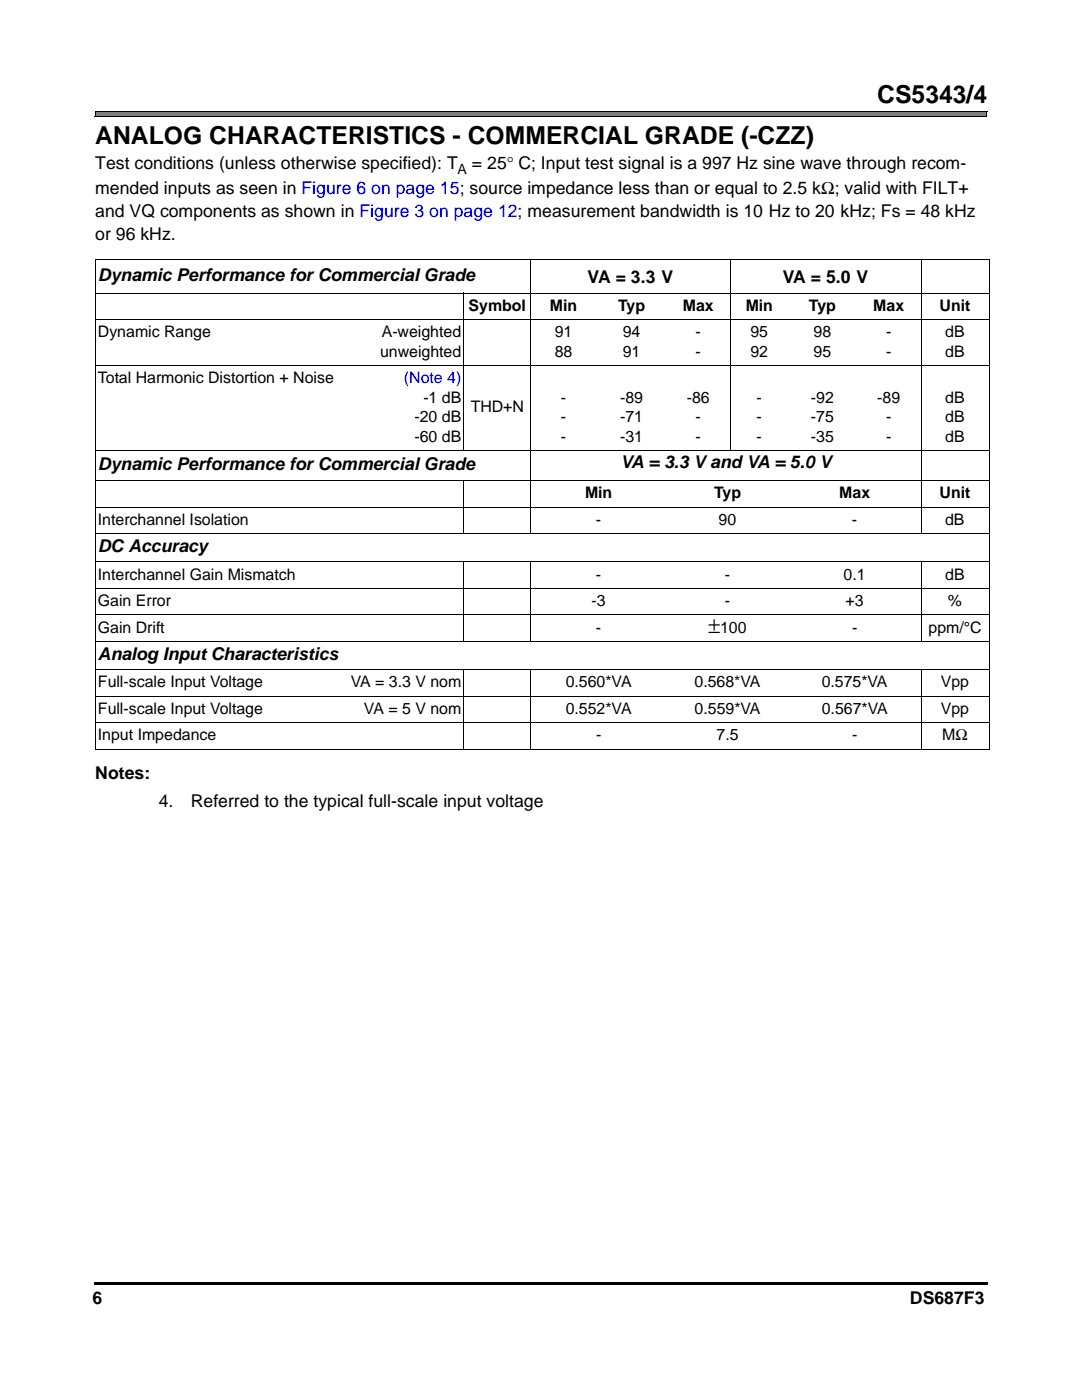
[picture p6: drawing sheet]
<svg xmlns="http://www.w3.org/2000/svg" width="216mm" height="279mm" viewBox="0 0 216 279" stroke-linecap="round" stroke-linejoin="round" font-family="sans-serif">
<defs><g id="words">
<g font-size="4.9">
<text x="175" y="20.6">CS5343/4</text>
<text x="19" y="28.7">ANALOG CHARACTERISTICS - COMMERCIAL GRADE (-CZZ)</text>
</g>
<text font-size="4.2" x="141.4" y="126.2">±</text>
<g font-size="3.5">
<text x="19" y="33.8">Test conditions (unless otherwise specified): T</text>
<text x="94.2" y="33.8">= 25° C; Input test signal is a 997 Hz sine wave through recom-</text>
<text x="19" y="38.6">mended inputs as seen in Figure 6 on page 15; source impedance less than or equal to 2.5 kΩ; valid with FILT+</text>
<text x="19" y="47.8">or 96 kHz.</text>
<text x="19" y="43.3">and VQ components as shown in Figure 3 on page 12; measurement bandwidth is 10 Hz to 20 kHz; Fs = 48 kHz</text>
<text x="19.5" y="56.1">Dynamic Performance for Commercial Grade</text>
<text x="117.2" y="56.4">VA = 3.3 V</text>
<text x="156.2" y="56.4">VA = 5.0 V</text>
<text x="19.5" y="93.9">Dynamic Performance for Commercial Grade</text>
<text x="123.8" y="93.4">VA = 3.3 V and VA = 5.0 V</text>
<text x="19.5" y="110.3">DC Accuracy</text>
<text x="19.5" y="131.8">Analog Input Characteristics</text>
<text x="19" y="155.4">Notes:</text>
<text x="31.7" y="161.1">4.</text>
<text x="38.1" y="161.1">Referred to the typical full-scale input voltage</text>
<text x="18.5" y="260.2">6</text>
<text x="181.6" y="260.2">DS687F3</text>
</g>
<g font-size="3.2">
<text x="93.5" y="62">Symbol</text>
<text x="109.7" y="62">Min</text>
<text x="123.3" y="62">Typ</text>
<text x="136.3" y="62">Max</text>
<text x="148.8" y="62">Min</text>
<text x="161.4" y="62">Typ</text>
<text x="174.2" y="62">Max</text>
<text x="187.5" y="62">Unit</text>
<text x="19.5" y="67.3">Dynamic Range</text>
<text x="75.8" y="71.2">unweighted</text>
<text x="76.2" y="67.3">A-weighted</text>
<text x="110.7" y="67.3">91</text>
<text x="110.7" y="71.2">88</text>
<text x="124.3" y="67.3">94</text>
<text x="124.3" y="71.2">91</text>
<text x="138.8" y="67.3">-</text>
<text x="138.8" y="71.2">-</text>
<text x="149.7" y="67.3">95</text>
<text x="149.7" y="71.2">92</text>
<text x="162.3" y="67.3">98</text>
<text x="162.3" y="71.2">95</text>
<text x="176.8" y="67.3">-</text>
<text x="176.8" y="71.2">-</text>
<text x="188.6" y="67.3">dB</text>
<text x="188.6" y="71.2">dB</text>
<text x="19.5" y="76.5">Total Harmonic Distortion + Noise</text>
<text x="84.5" y="80.4">-1 dB</text>
<text x="93.9" y="82.3">THD+N</text>
<text x="111.9" y="80.4">-</text>
<text x="123.7" y="80.4">-89</text>
<text x="137.1" y="80.4">-86</text>
<text x="151" y="80.4">-</text>
<text x="161.8" y="80.4">-92</text>
<text x="175" y="80.4">-89</text>
<text x="188.6" y="80.4">dB</text>
<text x="82.7" y="84.3">-20 dB</text>
<text x="82.7" y="88.1">-60 dB</text>
<text x="111.9" y="84.3">-</text>
<text x="111.9" y="88.1">-</text>
<text x="123.7" y="84.3">-71</text>
<text x="123.7" y="88.1">-31</text>
<text x="138.8" y="84.3">-</text>
<text x="138.8" y="88.1">-</text>
<text x="151" y="84.3">-</text>
<text x="151" y="88.1">-</text>
<text x="161.8" y="84.3">-75</text>
<text x="161.8" y="88.1">-35</text>
<text x="176.8" y="84.3">-</text>
<text x="176.8" y="88.1">-</text>
<text x="188.6" y="84.3">dB</text>
<text x="188.6" y="88.1">dB</text>
<text x="116.7" y="99.4">Min</text>
<text x="142.5" y="99.4">Typ</text>
<text x="167.5" y="99.4">Max</text>
<text x="187.5" y="99.4">Unit</text>
<text x="19.5" y="104.7">Interchannel Isolation</text>
<text x="118.9" y="104.7">-</text>
<text x="143.4" y="104.7">90</text>
<text x="170" y="104.7">-</text>
<text x="188.6" y="104.7">dB</text>
<text x="19.5" y="115.7">Interchannel Gain Mismatch</text>
<text x="118.9" y="115.7">-</text>
<text x="144.6" y="115.7">-</text>
<text x="168.3" y="115.7">0.1</text>
<text x="188.6" y="115.7">dB</text>
<text x="19.5" y="120.9">Gain Error</text>
<text x="118" y="120.9">-3</text>
<text x="144.6" y="120.9">-</text>
<text x="168.7" y="120.9">+3</text>
<text x="189.1" y="120.9">%</text>
<text x="19.5" y="126.2">Gain Drift</text>
<text x="118.9" y="126.2">-</text>
<text x="143.7" y="126.2">100</text>
<text x="170" y="126.2">-</text>
<text x="185.3" y="126.2">ppm/°C</text>
<text x="19.5" y="137.2">Full-scale Input Voltage</text>
<text x="70" y="137.2">VA = 3.3 V nom</text>
<text x="112.9" y="137.2">0.560*VA</text>
<text x="138.6" y="137.2">0.568*VA</text>
<text x="164" y="137.2">0.575*VA</text>
<text x="187.7" y="137.2">Vpp</text>
<text x="19.5" y="142.5">Full-scale Input Voltage</text>
<text x="72.6" y="142.5">VA = 5 V nom</text>
<text x="112.9" y="142.5">0.552*VA</text>
<text x="138.6" y="142.5">0.559*VA</text>
<text x="164" y="142.5">0.567*VA</text>
<text x="187.7" y="142.5">Vpp</text>
<text x="19.5" y="147.8">Input Impedance</text>
<text x="118.9" y="147.8">-</text>
<text x="143" y="147.8">7.5</text>
<text x="170" y="147.8">-</text>
<text x="188" y="147.8">MΩ</text>
</g>
<text font-size="3.2" fill="#00f" x="80.6" y="76.5">(Note 4)</text>
<text font-size="2.8" x="91.3" y="34.6">A</text>
</g></defs>
<path d="M18.8 255.9h.2v.5h-.2zM19 255.9h178.1v.5h-178.1z" fill="#000"/>
<g fill="#fff">
<path d="M18.5 257.8h178.3v3.4h-178.3z"/>
<path d="M19 7.9h60.8v12.5h-60.8z"/>
</g>
<path d="M19 22.2h177.9v1.1h-177.9z" fill="#808080"/>
<g fill="none" stroke="#000" stroke-width=".2">
<path d="M18.9 23.3h178M19 22.2h178M18.9 51.8h178.5M18.9 58.5h178.5M19 51.9v97.5M92.6 58.4v31.6M105.9 51.7v54.9M145.7 51.7v38.3M183.8 51.7v54.9M197.4 51.9v97.5M18.9 63.8h178.5M18.9 73h178.5"/>
<path d="M18.9 89.9h178.5M18.9 95.9h178.5M92.6 95.8v10.8M18.9 101.2h178.5M18.9 106.5h178.5M18.9 112.1h178.5M18.9 117.4h178.5M92.6 112v16.1M105.9 112v16.1M183.8 112v16.1M18.9 122.7h178.5M18.9 128h178.5"/>
<path d="M18.9 133.6h178.5M18.9 138.9h178.5M92.6 133.6v16M105.9 133.6v16M183.8 133.6v16M18.9 144.2h178.5M18.9 149.5h178.5"/>
</g>
<path d="M18.9 22.1h.1v1.2h-.1zM196.8 22.2h.2v1.2h-.2z" fill="#000"/>
<use href="#words"/>
</svg>
